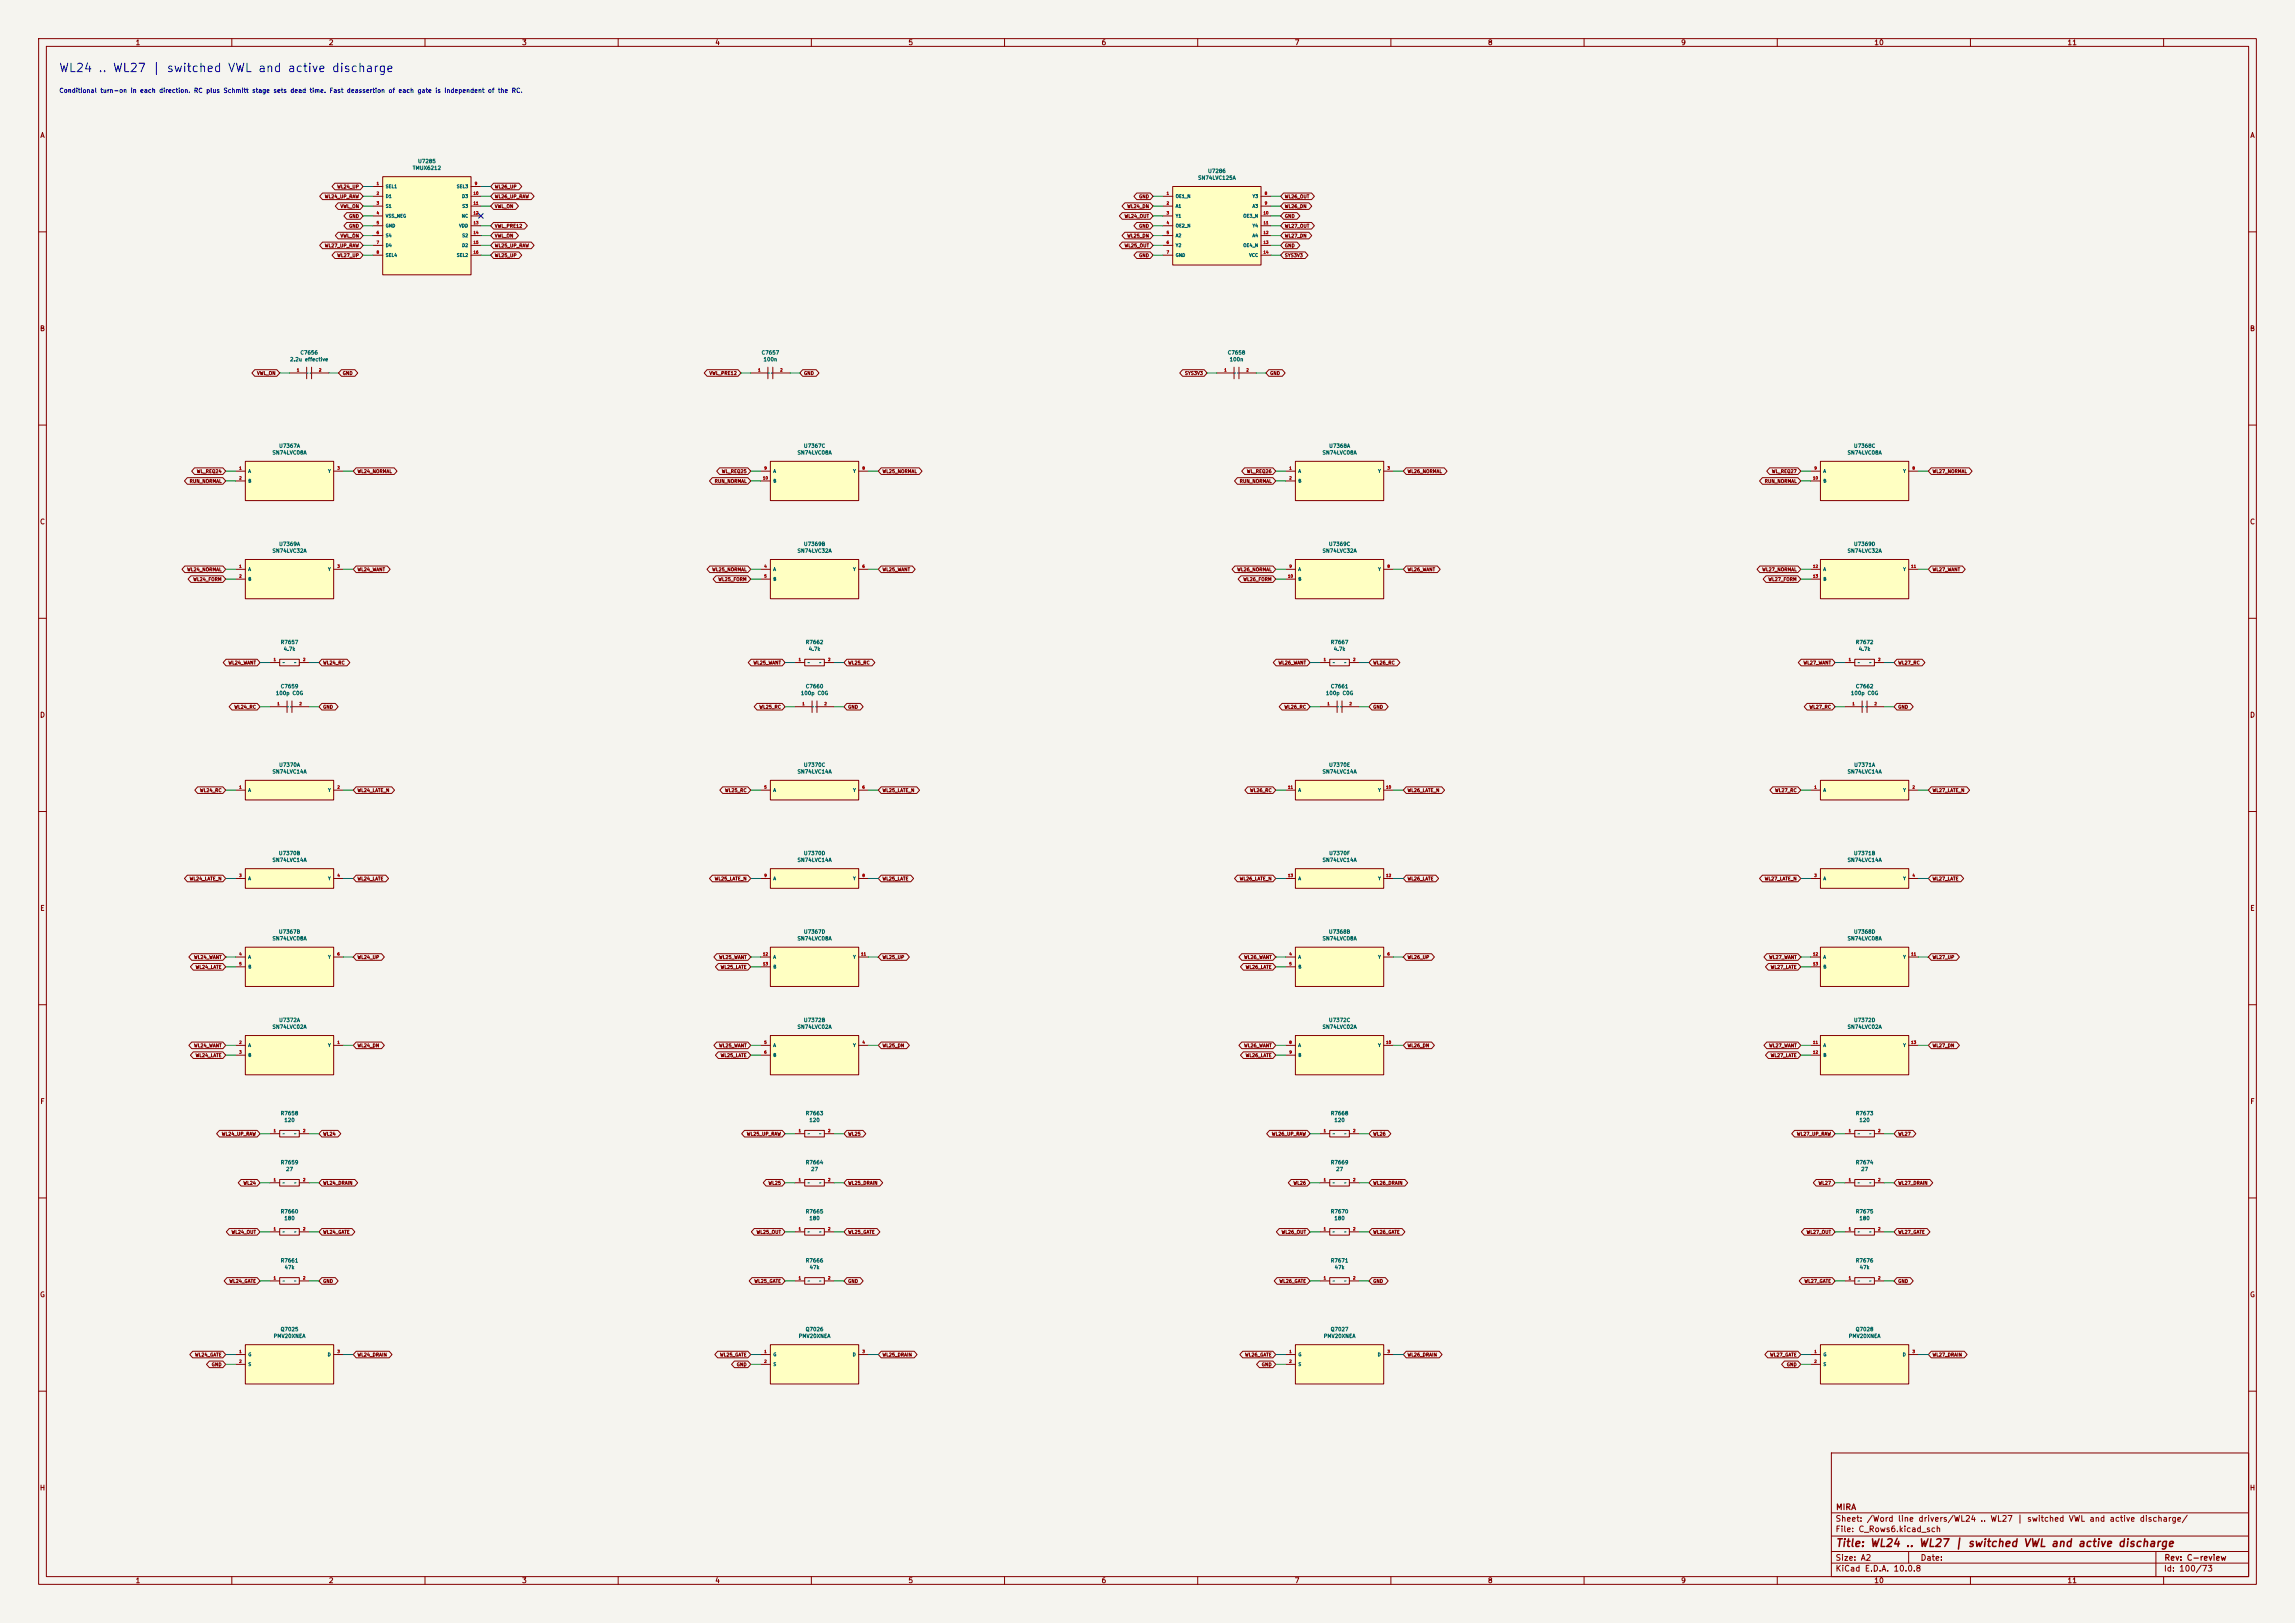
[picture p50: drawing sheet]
<svg xmlns="http://www.w3.org/2000/svg" width="594mm" height="420mm" viewBox="0 0 594 420" stroke-linecap="round" stroke-linejoin="round" font-family="sans-serif">
<defs><g id="words">
<text font-size="2.2" fill="#0000c2" x="15.1" y="19.2">WL24 .. WL27 | switched VWL and active discharge</text>
<text font-size="2" fill="#840000" x="475" y="400.8">Title: WL24 .. WL27 | switched VWL and active discharge</text>
<g font-size="1.5" fill="#840000">
<text x="475" y="394.1">Sheet: /Word line drivers/WL24 .. WL27 | switched VWL and active discharge/</text>
<text x="475.1" y="391.1">MIRA</text>
<text x="475" y="396.8">File: C_Rows6.kicad_sch</text>
<text x="475" y="407">KiCad E.D.A. 10.0.8</text>
<text x="475" y="404.2">Size: A2</text>
<text x="497" y="404.2">Date:</text>
<text x="560" y="407">Id: 100/73</text>
<text x="560.1" y="404.2">Rev: C-review</text>
</g>
<g font-size="1.3" fill="#840000">
<text x="35" y="12">1</text>
<text x="85" y="12">2</text>
<text x="135" y="12">3</text>
<text x="185" y="12">4</text>
<text x="235" y="12">5</text>
<text x="285" y="12">6</text>
<text x="335" y="12">7</text>
<text x="385" y="12">8</text>
<text x="435" y="12">9</text>
<text x="485" y="12">10</text>
<text x="535" y="12">11</text>
<text x="10.3" y="36">A</text>
<text x="582.3" y="36">A</text>
<text x="10.2" y="86">B</text>
<text x="582.2" y="86">B</text>
<text x="10.2" y="136">C</text>
<text x="582.2" y="136">C</text>
<text x="10.2" y="186">D</text>
<text x="582.2" y="186">D</text>
<text x="10.3" y="236">E</text>
<text x="582.3" y="236">E</text>
<text x="10.3" y="286">F</text>
<text x="582.3" y="286">F</text>
<text x="10.2" y="336">G</text>
<text x="582.2" y="336">G</text>
<text x="10.2" y="386">H</text>
<text x="582.2" y="386">H</text>
<text x="35" y="410">1</text>
<text x="85" y="410">2</text>
<text x="135" y="410">3</text>
<text x="185" y="410">4</text>
<text x="235" y="410">5</text>
<text x="285" y="410">6</text>
<text x="335" y="410">7</text>
<text x="385" y="410">8</text>
<text x="435" y="410">9</text>
<text x="485" y="410">10</text>
<text x="535" y="410">11</text>
</g>
<text font-size="1.2" fill="#0000c2" x="15.2" y="24.3">Conditional turn-on in each direction. RC plus Schmitt stage sets dead time. Fast deassertion of each gate is independent of the RC.</text>
<g font-size="1" fill="#006464">
<text x="106.7" y="44.2">TMUX6212</text>
<text x="108.1" y="42.4">U7285</text>
<text x="310" y="46.7">SN74LVC125A</text>
<text x="312.6" y="45">U7286</text>
<text x="75" y="93.7">2.2u effective</text>
<text x="77.6" y="92">C7656</text>
<text x="197" y="92">C7657</text>
<text x="197.5" y="93.7">100n</text>
<text x="317.7" y="92">C7658</text>
<text x="318.2" y="93.7">100n</text>
<text x="70.4" y="117.8">SN74LVC08A</text>
<text x="72.1" y="116.1">U7367A</text>
<text x="206.3" y="117.8">SN74LVC08A</text>
<text x="207.9" y="116.1">U7367C</text>
<text x="342.2" y="117.8">SN74LVC08A</text>
<text x="343.9" y="116.1">U7368A</text>
<text x="478.1" y="117.8">SN74LVC08A</text>
<text x="479.7" y="116.1">U7368C</text>
<text x="70.4" y="143.2">SN74LVC32A</text>
<text x="72.1" y="141.5">U7369A</text>
<text x="206.3" y="143.2">SN74LVC32A</text>
<text x="207.9" y="141.5">U7369B</text>
<text x="342.2" y="143.2">SN74LVC32A</text>
<text x="343.8" y="141.5">U7369C</text>
<text x="478.1" y="143.2">SN74LVC32A</text>
<text x="479.7" y="141.5">U7369D</text>
<text x="72.6" y="166.9">R7657</text>
<text x="208.4" y="166.9">R7662</text>
<text x="344.3" y="166.9">R7667</text>
<text x="480.2" y="166.9">R7672</text>
<text x="73.3" y="168.6">4.7k</text>
<text x="209.2" y="168.6">4.7k</text>
<text x="345.1" y="168.6">4.7k</text>
<text x="481" y="168.6">4.7k</text>
<text x="72.6" y="178.3">C7659</text>
<text x="208.4" y="178.3">C7660</text>
<text x="344.3" y="178.3">C7661</text>
<text x="480.2" y="178.3">C7662</text>
<text x="71.3" y="180.1">100p C0G</text>
<text x="207.2" y="180.1">100p C0G</text>
<text x="343.1" y="180.1">100p C0G</text>
<text x="479" y="180.1">100p C0G</text>
<text x="70.4" y="200.4">SN74LVC14A</text>
<text x="72.1" y="198.6">U7370A</text>
<text x="206.3" y="200.4">SN74LVC14A</text>
<text x="207.9" y="198.6">U7370C</text>
<text x="342.2" y="200.4">SN74LVC14A</text>
<text x="343.9" y="198.6">U7370E</text>
<text x="478.1" y="200.4">SN74LVC14A</text>
<text x="479.8" y="198.6">U7371A</text>
<text x="72.1" y="221.5">U7370B</text>
<text x="207.9" y="221.5">U7370D</text>
<text x="343.9" y="221.5">U7370F</text>
<text x="479.7" y="221.5">U7371B</text>
<text x="70.4" y="223.3">SN74LVC14A</text>
<text x="206.3" y="223.3">SN74LVC14A</text>
<text x="342.2" y="223.3">SN74LVC14A</text>
<text x="478.1" y="223.3">SN74LVC14A</text>
<text x="70.4" y="243.6">SN74LVC08A</text>
<text x="72.1" y="241.8">U7367B</text>
<text x="206.3" y="243.6">SN74LVC08A</text>
<text x="207.9" y="241.8">U7367D</text>
<text x="342.2" y="243.6">SN74LVC08A</text>
<text x="343.8" y="241.8">U7368B</text>
<text x="478.1" y="243.6">SN74LVC08A</text>
<text x="479.7" y="241.8">U7368D</text>
<text x="70.4" y="266.4">SN74LVC02A</text>
<text x="72.1" y="264.7">U7372A</text>
<text x="206.3" y="266.4">SN74LVC02A</text>
<text x="207.9" y="264.7">U7372B</text>
<text x="342.2" y="266.4">SN74LVC02A</text>
<text x="343.8" y="264.7">U7372C</text>
<text x="478.1" y="266.4">SN74LVC02A</text>
<text x="479.7" y="264.7">U7372D</text>
<text x="72.6" y="288.8">R7658</text>
<text x="73.5" y="290.6">120</text>
<text x="208.4" y="288.8">R7663</text>
<text x="209.4" y="290.6">120</text>
<text x="344.3" y="288.8">R7668</text>
<text x="345.3" y="290.6">120</text>
<text x="480.2" y="288.8">R7673</text>
<text x="481.1" y="290.6">120</text>
<text x="72.6" y="301.5">R7659</text>
<text x="73.9" y="303.3">27</text>
<text x="208.4" y="301.5">R7664</text>
<text x="209.8" y="303.3">27</text>
<text x="344.3" y="301.5">R7669</text>
<text x="345.7" y="303.3">27</text>
<text x="480.2" y="301.5">R7674</text>
<text x="481.6" y="303.3">27</text>
<text x="72.6" y="314.2">R7660</text>
<text x="73.5" y="316">180</text>
<text x="208.4" y="314.2">R7665</text>
<text x="209.4" y="316">180</text>
<text x="344.3" y="314.2">R7670</text>
<text x="345.3" y="316">180</text>
<text x="480.2" y="314.2">R7675</text>
<text x="481.1" y="316">180</text>
<text x="72.6" y="326.9">R7661</text>
<text x="73.5" y="328.7">47k</text>
<text x="208.4" y="326.9">R7666</text>
<text x="209.4" y="328.7">47k</text>
<text x="344.3" y="326.9">R7671</text>
<text x="345.3" y="328.7">47k</text>
<text x="480.2" y="326.9">R7676</text>
<text x="481.2" y="328.7">47k</text>
<text x="70.7" y="346.4">PMV20XNEA</text>
<text x="72.5" y="344.7">Q7025</text>
<text x="206.6" y="346.4">PMV20XNEA</text>
<text x="208.4" y="344.7">Q7026</text>
<text x="342.5" y="346.4">PMV20XNEA</text>
<text x="344.3" y="344.7">Q7027</text>
<text x="478.4" y="346.4">PMV20XNEA</text>
<text x="480.2" y="344.7">Q7028</text>
</g>
<g font-size=".9" fill="#840000">
<text x="84" y="51.5">WL24_UP_RAW</text>
<text x="87.2" y="49">WL24_UP</text>
<text x="128" y="49">WL26_UP</text>
<text x="128" y="51.5">WL26_UP_RAW</text>
<text x="294.7" y="51.5">GND</text>
<text x="332.4" y="51.5">WL26_OUT</text>
<text x="88" y="54">VWL_ON</text>
<text x="90.2" y="59.1">GND</text>
<text x="90.2" y="56.6">GND</text>
<text x="128" y="59.1">VWL_PRE12</text>
<text x="128" y="54">VWL_ON</text>
<text x="291" y="56.6">WL24_OUT</text>
<text x="291.6" y="54">WL24_DN</text>
<text x="294.7" y="59.1">GND</text>
<text x="332.4" y="54">WL26_DN</text>
<text x="332.4" y="56.6">GND</text>
<text x="332.4" y="59.1">WL27_OUT</text>
<text x="84" y="64.2">WL27_UP_RAW</text>
<text x="88" y="61.7">VWL_ON</text>
<text x="128" y="64.2">WL25_UP_RAW</text>
<text x="128" y="61.7">VWL_ON</text>
<text x="291" y="64.2">WL25_OUT</text>
<text x="291.6" y="61.7">WL25_DN</text>
<text x="332.4" y="61.7">WL27_DN</text>
<text x="332.4" y="64.2">GND</text>
<text x="87.2" y="66.7">WL27_UP</text>
<text x="128" y="66.7">WL25_UP</text>
<text x="294.7" y="66.7">GND</text>
<text x="332.4" y="66.7">SYS3V3</text>
<text x="66.4" y="97.2">VWL_ON</text>
<text x="88.6" y="97.2">GND</text>
<text x="183.5" y="97.2">VWL_PRE12</text>
<text x="208" y="97.2">GND</text>
<text x="306.6" y="97.2">SYS3V3</text>
<text x="328.6" y="97.2">GND</text>
<text x="49" y="125.2">RUN_NORMAL</text>
<text x="50.8" y="122.6">WL_REQ24</text>
<text x="92.4" y="122.6">WL24_NORMAL</text>
<text x="184.9" y="125.2">RUN_NORMAL</text>
<text x="186.7" y="122.6">WL_REQ25</text>
<text x="228.3" y="122.6">WL25_NORMAL</text>
<text x="320.8" y="125.2">RUN_NORMAL</text>
<text x="322.6" y="122.6">WL_REQ26</text>
<text x="364.2" y="122.6">WL26_NORMAL</text>
<text x="456.7" y="125.2">RUN_NORMAL</text>
<text x="458.5" y="122.6">WL_REQ27</text>
<text x="500.1" y="122.6">WL27_NORMAL</text>
<text x="48.3" y="148">WL24_NORMAL</text>
<text x="92.4" y="148">WL24_WANT</text>
<text x="184.2" y="148">WL25_NORMAL</text>
<text x="228.3" y="148">WL25_WANT</text>
<text x="320.1" y="148">WL26_NORMAL</text>
<text x="364.2" y="148">WL26_WANT</text>
<text x="456" y="148">WL27_NORMAL</text>
<text x="500.1" y="148">WL27_WANT</text>
<text x="49.9" y="150.6">WL24_FORM</text>
<text x="185.8" y="150.6">WL25_FORM</text>
<text x="321.7" y="150.6">WL26_FORM</text>
<text x="457.6" y="150.6">WL27_FORM</text>
<text x="59" y="172.2">WL24_WANT</text>
<text x="83.5" y="172.2">WL24_RC</text>
<text x="194.9" y="172.2">WL25_WANT</text>
<text x="219.4" y="172.2">WL25_RC</text>
<text x="330.8" y="172.2">WL26_WANT</text>
<text x="355.3" y="172.2">WL26_RC</text>
<text x="466.7" y="172.2">WL27_WANT</text>
<text x="491.2" y="172.2">WL27_RC</text>
<text x="60.5" y="183.6">WL24_RC</text>
<text x="83.5" y="183.6">GND</text>
<text x="196.4" y="183.6">WL25_RC</text>
<text x="219.4" y="183.6">GND</text>
<text x="332.3" y="183.6">WL26_RC</text>
<text x="355.3" y="183.6">GND</text>
<text x="468.2" y="183.6">WL27_RC</text>
<text x="491.2" y="183.6">GND</text>
<text x="51.7" y="205.2">WL24_RC</text>
<text x="92.4" y="205.2">WL24_LATE_N</text>
<text x="187.5" y="205.2">WL25_RC</text>
<text x="228.3" y="205.2">WL25_LATE_N</text>
<text x="323.4" y="205.2">WL26_RC</text>
<text x="364.2" y="205.2">WL26_LATE_N</text>
<text x="459.3" y="205.2">WL27_RC</text>
<text x="500.1" y="205.2">WL27_LATE_N</text>
<text x="49" y="228">WL24_LATE_N</text>
<text x="92.4" y="228">WL24_LATE</text>
<text x="184.9" y="228">WL25_LATE_N</text>
<text x="228.3" y="228">WL25_LATE</text>
<text x="320.8" y="228">WL26_LATE_N</text>
<text x="364.2" y="228">WL26_LATE</text>
<text x="456.7" y="228">WL27_LATE_N</text>
<text x="500.1" y="228">WL27_LATE</text>
<text x="50.1" y="248.4">WL24_WANT</text>
<text x="50.5" y="250.9">WL24_LATE</text>
<text x="92.4" y="248.4">WL24_UP</text>
<text x="186" y="248.4">WL25_WANT</text>
<text x="186.4" y="250.9">WL25_LATE</text>
<text x="228.3" y="248.4">WL25_UP</text>
<text x="321.9" y="248.4">WL26_WANT</text>
<text x="322.3" y="250.9">WL26_LATE</text>
<text x="364.2" y="248.4">WL26_UP</text>
<text x="457.8" y="248.4">WL27_WANT</text>
<text x="458.2" y="250.9">WL27_LATE</text>
<text x="500.1" y="248.4">WL27_UP</text>
<text x="50.1" y="271.2">WL24_WANT</text>
<text x="50.5" y="273.8">WL24_LATE</text>
<text x="92.4" y="271.2">WL24_DN</text>
<text x="186" y="271.2">WL25_WANT</text>
<text x="186.4" y="273.8">WL25_LATE</text>
<text x="228.3" y="271.2">WL25_DN</text>
<text x="321.9" y="271.2">WL26_WANT</text>
<text x="322.3" y="273.8">WL26_LATE</text>
<text x="364.2" y="271.2">WL26_DN</text>
<text x="457.8" y="271.2">WL27_WANT</text>
<text x="458.2" y="273.8">WL27_LATE</text>
<text x="500.1" y="271.2">WL27_DN</text>
<text x="57.3" y="294.1">WL24_UP_RAW</text>
<text x="83.5" y="294.1">WL24</text>
<text x="193.2" y="294.1">WL25_UP_RAW</text>
<text x="219.4" y="294.1">WL25</text>
<text x="329.1" y="294.1">WL26_UP_RAW</text>
<text x="355.3" y="294.1">WL26</text>
<text x="465" y="294.1">WL27_UP_RAW</text>
<text x="491.2" y="294.1">WL27</text>
<text x="62.9" y="306.8">WL24</text>
<text x="83.5" y="306.8">WL24_DRAIN</text>
<text x="198.8" y="306.8">WL25</text>
<text x="219.4" y="306.8">WL25_DRAIN</text>
<text x="334.7" y="306.8">WL26</text>
<text x="355.3" y="306.8">WL26_DRAIN</text>
<text x="470.6" y="306.8">WL27</text>
<text x="491.2" y="306.8">WL27_DRAIN</text>
<text x="59.8" y="319.5">WL24_OUT</text>
<text x="83.5" y="319.5">WL24_GATE</text>
<text x="195.7" y="319.5">WL25_OUT</text>
<text x="219.4" y="319.5">WL25_GATE</text>
<text x="331.6" y="319.5">WL26_OUT</text>
<text x="355.3" y="319.5">WL26_GATE</text>
<text x="467.5" y="319.5">WL27_OUT</text>
<text x="491.2" y="319.5">WL27_GATE</text>
<text x="59.2" y="332.2">WL24_GATE</text>
<text x="83.5" y="332.2">GND</text>
<text x="195.1" y="332.2">WL25_GATE</text>
<text x="219.4" y="332.2">GND</text>
<text x="331" y="332.2">WL26_GATE</text>
<text x="355.3" y="332.2">GND</text>
<text x="466.9" y="332.2">WL27_GATE</text>
<text x="491.2" y="332.2">GND</text>
<text x="50.4" y="351.2">WL24_GATE</text>
<text x="54.7" y="353.8">GND</text>
<text x="92.4" y="351.2">WL24_DRAIN</text>
<text x="186.2" y="351.2">WL25_GATE</text>
<text x="190.6" y="353.8">GND</text>
<text x="228.3" y="351.2">WL25_DRAIN</text>
<text x="322.1" y="351.2">WL26_GATE</text>
<text x="326.5" y="353.8">GND</text>
<text x="364.2" y="351.2">WL26_DRAIN</text>
<text x="458" y="351.2">WL27_GATE</text>
<text x="462.4" y="353.8">GND</text>
<text x="500.1" y="351.2">WL27_DRAIN</text>
</g>
<g font-size=".8" fill="#006464">
<text x="99.7" y="48.9">SEL1</text>
<text x="99.7" y="51.4">D1</text>
<text x="99.7" y="54">S1</text>
<text x="118.1" y="48.9">SEL3</text>
<text x="119.5" y="51.4">D3</text>
<text x="119.5" y="54">S3</text>
<text x="304.2" y="51.4">OE1_N</text>
<text x="304.2" y="54">A1</text>
<text x="324.1" y="51.4">Y3</text>
<text x="324.1" y="54">A3</text>
<text x="99.7" y="56.5">VSS_NEG</text>
<text x="99.7" y="59">GND</text>
<text x="118.7" y="59">VDD</text>
<text x="119.4" y="56.5">NC</text>
<text x="304.2" y="56.5">Y1</text>
<text x="304.2" y="59">OE2_N</text>
<text x="321.7" y="56.5">OE3_N</text>
<text x="324.1" y="59">Y4</text>
<text x="99.7" y="61.6">S4</text>
<text x="99.7" y="64.1">D4</text>
<text x="119.5" y="64.1">D2</text>
<text x="119.5" y="61.6">S2</text>
<text x="304.2" y="61.6">A2</text>
<text x="304.2" y="64.1">Y2</text>
<text x="321.7" y="64.1">OE4_N</text>
<text x="324.1" y="61.6">A4</text>
<text x="99.7" y="66.7">SEL4</text>
<text x="118.1" y="66.7">SEL2</text>
<text x="304.2" y="66.7">GND</text>
<text x="323.2" y="66.7">VCC</text>
<text x="79.2" y="97.1">~~</text>
<text x="198.6" y="97.1">~~</text>
<text x="319.3" y="97.1">~~</text>
<text x="64.2" y="122.5">A</text>
<text x="64.2" y="125.1">B</text>
<text x="84.8" y="122.5">Y</text>
<text x="200.1" y="122.5">A</text>
<text x="200.1" y="125.1">B</text>
<text x="220.7" y="122.5">Y</text>
<text x="335.9" y="122.5">A</text>
<text x="335.9" y="125.1">B</text>
<text x="356.6" y="122.5">Y</text>
<text x="471.8" y="122.5">A</text>
<text x="471.8" y="125.1">B</text>
<text x="492.5" y="122.5">Y</text>
<text x="64.2" y="147.9">A</text>
<text x="84.8" y="147.9">Y</text>
<text x="200.1" y="147.9">A</text>
<text x="220.7" y="147.9">Y</text>
<text x="335.9" y="147.9">A</text>
<text x="356.6" y="147.9">Y</text>
<text x="471.8" y="147.9">A</text>
<text x="492.5" y="147.9">Y</text>
<text x="64.2" y="150.5">B</text>
<text x="200.1" y="150.5">B</text>
<text x="335.9" y="150.5">B</text>
<text x="471.8" y="150.5">B</text>
<text x="73.1" y="172.1">~</text>
<text x="76.1" y="172.1">~</text>
<text x="208.9" y="172.1">~</text>
<text x="211.9" y="172.1">~</text>
<text x="344.8" y="172.1">~</text>
<text x="347.8" y="172.1">~</text>
<text x="480.7" y="172.1">~</text>
<text x="483.7" y="172.1">~</text>
<text x="74.1" y="183.5">~~</text>
<text x="210" y="183.5">~~</text>
<text x="345.9" y="183.5">~~</text>
<text x="481.8" y="183.5">~~</text>
<text x="64.2" y="205.1">A</text>
<text x="84.8" y="205.1">Y</text>
<text x="200.1" y="205.1">A</text>
<text x="220.7" y="205.1">Y</text>
<text x="335.9" y="205.1">A</text>
<text x="356.6" y="205.1">Y</text>
<text x="471.8" y="205.1">A</text>
<text x="492.5" y="205.1">Y</text>
<text x="64.2" y="227.9">A</text>
<text x="84.8" y="227.9">Y</text>
<text x="200.1" y="227.9">A</text>
<text x="220.7" y="227.9">Y</text>
<text x="335.9" y="227.9">A</text>
<text x="356.6" y="227.9">Y</text>
<text x="471.8" y="227.9">A</text>
<text x="492.5" y="227.9">Y</text>
<text x="64.2" y="248.3">A</text>
<text x="64.2" y="250.8">B</text>
<text x="84.8" y="248.3">Y</text>
<text x="200.1" y="248.3">A</text>
<text x="200.1" y="250.8">B</text>
<text x="220.7" y="248.3">Y</text>
<text x="335.9" y="248.3">A</text>
<text x="335.9" y="250.8">B</text>
<text x="356.6" y="248.3">Y</text>
<text x="471.8" y="248.3">A</text>
<text x="471.8" y="250.8">B</text>
<text x="492.5" y="248.3">Y</text>
<text x="64.2" y="271.1">A</text>
<text x="64.2" y="273.7">B</text>
<text x="84.8" y="271.1">Y</text>
<text x="200.1" y="271.1">A</text>
<text x="200.1" y="273.7">B</text>
<text x="220.7" y="271.1">Y</text>
<text x="335.9" y="271.1">A</text>
<text x="335.9" y="273.7">B</text>
<text x="356.6" y="271.1">Y</text>
<text x="471.8" y="271.1">A</text>
<text x="471.8" y="273.7">B</text>
<text x="492.5" y="271.1">Y</text>
<text x="73.1" y="294">~</text>
<text x="76.1" y="294">~</text>
<text x="208.9" y="294">~</text>
<text x="211.9" y="294">~</text>
<text x="344.8" y="294">~</text>
<text x="347.8" y="294">~</text>
<text x="480.7" y="294">~</text>
<text x="483.7" y="294">~</text>
<text x="73.1" y="306.7">~</text>
<text x="76.1" y="306.7">~</text>
<text x="208.9" y="306.7">~</text>
<text x="211.9" y="306.7">~</text>
<text x="344.8" y="306.7">~</text>
<text x="347.8" y="306.7">~</text>
<text x="480.7" y="306.7">~</text>
<text x="483.7" y="306.7">~</text>
<text x="73.1" y="319.4">~</text>
<text x="76.1" y="319.4">~</text>
<text x="208.9" y="319.4">~</text>
<text x="211.9" y="319.4">~</text>
<text x="344.8" y="319.4">~</text>
<text x="347.8" y="319.4">~</text>
<text x="480.7" y="319.4">~</text>
<text x="483.7" y="319.4">~</text>
<text x="73.1" y="332.1">~</text>
<text x="76.1" y="332.1">~</text>
<text x="208.9" y="332.1">~</text>
<text x="211.9" y="332.1">~</text>
<text x="344.8" y="332.1">~</text>
<text x="347.8" y="332.1">~</text>
<text x="480.7" y="332.1">~</text>
<text x="483.7" y="332.1">~</text>
<text x="64.2" y="351.1">G</text>
<text x="64.2" y="353.7">S</text>
<text x="84.7" y="351.1">D</text>
<text x="200.1" y="351.1">G</text>
<text x="200.1" y="353.7">S</text>
<text x="220.6" y="351.1">D</text>
<text x="335.9" y="351.1">G</text>
<text x="335.9" y="353.7">S</text>
<text x="356.5" y="351.1">D</text>
<text x="471.8" y="351.1">G</text>
<text x="471.8" y="353.7">S</text>
<text x="492.4" y="351.1">D</text>
</g>
<g font-size=".7" fill="#a90000">
<text x="97.4" y="48">1</text>
<text x="97.4" y="50.6">2</text>
<text x="97.4" y="53.1">3</text>
<text x="122.5" y="50.6">10</text>
<text x="122.5" y="53.1">11</text>
<text x="122.8" y="48">9</text>
<text x="301.9" y="50.6">1</text>
<text x="301.9" y="53.1">2</text>
<text x="327.3" y="50.6">8</text>
<text x="327.3" y="53.1">9</text>
<text x="97.4" y="55.6">4</text>
<text x="97.4" y="58.2">5</text>
<text x="122.5" y="55.6">12</text>
<text x="122.5" y="58.2">13</text>
<text x="301.9" y="55.6">3</text>
<text x="301.9" y="58.2">4</text>
<text x="326.9" y="55.6">10</text>
<text x="326.9" y="58.2">11</text>
<text x="97.4" y="60.7">6</text>
<text x="97.4" y="63.3">7</text>
<text x="97.4" y="65.8">8</text>
<text x="122.5" y="60.7">14</text>
<text x="122.5" y="63.3">15</text>
<text x="122.5" y="65.8">16</text>
<text x="301.9" y="60.7">5</text>
<text x="301.9" y="63.3">6</text>
<text x="301.9" y="65.8">7</text>
<text x="326.9" y="60.7">12</text>
<text x="326.9" y="63.3">13</text>
<text x="326.9" y="65.8">14</text>
<text x="76.7" y="96.3">1</text>
<text x="82.5" y="96.3">2</text>
<text x="196.1" y="96.3">1</text>
<text x="201.8" y="96.3">2</text>
<text x="316.8" y="96.3">1</text>
<text x="322.5" y="96.3">2</text>
<text x="61.8" y="121.7">1</text>
<text x="61.8" y="124.2">2</text>
<text x="87.2" y="121.7">3</text>
<text x="197.4" y="124.2">10</text>
<text x="197.7" y="121.7">9</text>
<text x="223.1" y="121.7">8</text>
<text x="333.6" y="121.7">1</text>
<text x="333.6" y="124.2">2</text>
<text x="359" y="121.7">3</text>
<text x="469.2" y="124.2">10</text>
<text x="469.5" y="121.7">9</text>
<text x="494.9" y="121.7">8</text>
<text x="61.8" y="147.1">1</text>
<text x="61.8" y="149.6">2</text>
<text x="87.2" y="147.1">3</text>
<text x="197.7" y="147.1">4</text>
<text x="197.7" y="149.6">5</text>
<text x="223.1" y="147.1">6</text>
<text x="333.3" y="149.6">10</text>
<text x="333.6" y="147.1">9</text>
<text x="359" y="147.1">8</text>
<text x="469.2" y="147.1">12</text>
<text x="469.2" y="149.6">13</text>
<text x="494.6" y="147.1">11</text>
<text x="70.7" y="171.2">1</text>
<text x="78.3" y="171.2">2</text>
<text x="206.6" y="171.2">1</text>
<text x="214.2" y="171.2">2</text>
<text x="342.5" y="171.2">1</text>
<text x="350.1" y="171.2">2</text>
<text x="478.4" y="171.2">1</text>
<text x="486" y="171.2">2</text>
<text x="71.7" y="182.6">1</text>
<text x="77.4" y="182.6">2</text>
<text x="207.6" y="182.6">1</text>
<text x="213.3" y="182.6">2</text>
<text x="343.4" y="182.6">1</text>
<text x="349.2" y="182.6">2</text>
<text x="479.3" y="182.6">1</text>
<text x="485.1" y="182.6">2</text>
<text x="61.8" y="204.2">1</text>
<text x="87.2" y="204.2">2</text>
<text x="197.7" y="204.2">5</text>
<text x="223.1" y="204.2">6</text>
<text x="333.3" y="204.2">11</text>
<text x="358.7" y="204.2">10</text>
<text x="469.5" y="204.2">1</text>
<text x="494.9" y="204.2">2</text>
<text x="61.8" y="227.1">3</text>
<text x="87.2" y="227.1">4</text>
<text x="197.7" y="227.1">9</text>
<text x="223.1" y="227.1">8</text>
<text x="333.3" y="227.1">13</text>
<text x="358.7" y="227.1">12</text>
<text x="469.5" y="227.1">3</text>
<text x="494.9" y="227.1">4</text>
<text x="61.8" y="247.4">4</text>
<text x="61.8" y="250">5</text>
<text x="87.2" y="247.4">6</text>
<text x="197.4" y="247.4">12</text>
<text x="197.4" y="250">13</text>
<text x="222.8" y="247.4">11</text>
<text x="333.6" y="247.4">4</text>
<text x="333.6" y="250">5</text>
<text x="359" y="247.4">6</text>
<text x="469.2" y="247.4">12</text>
<text x="469.2" y="250">13</text>
<text x="494.6" y="247.4">11</text>
<text x="61.8" y="270.3">2</text>
<text x="61.8" y="272.8">3</text>
<text x="87.2" y="270.3">1</text>
<text x="197.7" y="270.3">5</text>
<text x="197.7" y="272.8">6</text>
<text x="223.1" y="270.3">4</text>
<text x="333.6" y="270.3">8</text>
<text x="333.6" y="272.8">9</text>
<text x="358.7" y="270.3">10</text>
<text x="469.2" y="270.3">11</text>
<text x="469.2" y="272.8">12</text>
<text x="494.6" y="270.3">13</text>
<text x="70.7" y="293.1">1</text>
<text x="78.3" y="293.1">2</text>
<text x="206.6" y="293.1">1</text>
<text x="214.2" y="293.1">2</text>
<text x="342.5" y="293.1">1</text>
<text x="350.1" y="293.1">2</text>
<text x="478.4" y="293.1">1</text>
<text x="486" y="293.1">2</text>
<text x="70.7" y="305.8">1</text>
<text x="78.3" y="305.8">2</text>
<text x="206.6" y="305.8">1</text>
<text x="214.2" y="305.8">2</text>
<text x="342.5" y="305.8">1</text>
<text x="350.1" y="305.8">2</text>
<text x="478.4" y="305.8">1</text>
<text x="486" y="305.8">2</text>
<text x="70.7" y="318.5">1</text>
<text x="78.3" y="318.5">2</text>
<text x="206.6" y="318.5">1</text>
<text x="214.2" y="318.5">2</text>
<text x="342.5" y="318.5">1</text>
<text x="350.1" y="318.5">2</text>
<text x="478.4" y="318.5">1</text>
<text x="486" y="318.5">2</text>
<text x="70.7" y="331.2">1</text>
<text x="78.3" y="331.2">2</text>
<text x="206.6" y="331.2">1</text>
<text x="214.2" y="331.2">2</text>
<text x="342.5" y="331.2">1</text>
<text x="350.1" y="331.2">2</text>
<text x="478.4" y="331.2">1</text>
<text x="486" y="331.2">2</text>
<text x="61.8" y="350.3">1</text>
<text x="61.8" y="352.8">2</text>
<text x="87.2" y="350.3">3</text>
<text x="197.7" y="350.3">1</text>
<text x="197.7" y="352.8">2</text>
<text x="223.1" y="350.3">3</text>
<text x="333.6" y="350.3">1</text>
<text x="333.6" y="352.8">2</text>
<text x="359" y="350.3">3</text>
<text x="469.5" y="350.3">1</text>
<text x="469.5" y="352.8">2</text>
<text x="494.9" y="350.3">3</text>
</g>
</g></defs>
<path d="M0 0h594v420h-594z" fill="#f5f4ef" stroke="#f5f4ef" stroke-width=".26"/>
<g fill="none" stroke="#840000" stroke-width=".26">
<path d="M10 10h574v400h-574zM12 12h570v396h-570zM60 10v2M110 10v2M160 10v2M210 10v2M260 10v2M310 10v2M360 10v2M410 10v2M460 10v2M510 10v2"/>
<path d="M560 10v2M10 60h2M582 60h2M10 110h2M582 110h2M10 160h2M582 160h2M10 210h2M582 210h2M10 260h2M582 260h2M69.8 293.4h2.6"/>
<path d="M72.4 292.5h5.1v1.7h-5.1zM77.5 293.4h2.5M10 310h2M582 310h2M10 360h2M474 376h108v32h-108zM582 360h2M474 397.5h108M474 391.5h108M60 408v2M110 408v2M160 408v2"/>
<path d="M210 408v2M260 408v2M310 408v2M360 408v2M410 408v2M460 408v2M474 404.5h108M474 401.5h108M494 401.5v3M510 408v2M558 401.5v6.5M560 408v2"/>
</g>
<path d="M199.4 245.1h22.8v10.2h-22.8z" fill="#ffffc2"/>
<g fill="none" stroke="#840000" stroke-width=".26">
<path d="M196.8 247.7h2.6M196.8 250.2h2.6M199.4 245.1h22.8v10.2h-22.8zM222.2 247.7h2.6M205.7 293.4h2.6M208.3 292.5h5.1v1.7h-5.1zM213.4 293.4h2.5M69.8 318.8h2.6M72.4 317.9h5.1v1.7h-5.1zM77.5 318.8h2.5M205.7 306.1h2.6M208.3 305.2h5.1v1.7h-5.1z"/>
<path d="M213.4 306.1h2.5M69.8 331.5h2.6M72.4 330.6h5.1v1.7h-5.1zM77.5 331.5h2.5M477.5 331.5h2.6M480.1 330.6h5v1.7h-5zM485.1 331.5h2.6"/>
</g>
<path d="M63.5 348h22.9v10.1h-22.9z" fill="#ffffc2"/>
<path d="M61 350.5h2.5M61 353.1h2.5M63.5 348h22.9v10.1h-22.9zM86.4 350.5h2.5" fill="none" stroke="#840000" stroke-width=".26"/>
<path d="M63.5 268h22.9v10.1h-22.9z" fill="#ffffc2"/>
<path d="M61 270.5h2.5M61 273.1h2.5M63.5 268h22.9v10.1h-22.9zM86.4 270.5h2.5" fill="none" stroke="#840000" stroke-width=".26"/>
<path d="M471.2 348h22.8v10.1h-22.8z" fill="#ffffc2"/>
<path d="M468.6 350.5h2.6M468.6 353.1h2.6M471.2 348h22.8v10.1h-22.8zM494 350.5h2.6" fill="none" stroke="#840000" stroke-width=".26"/>
<path d="M63.5 224.8h22.9v5.1h-22.9z" fill="#ffffc2"/>
<path d="M61 227.3h2.5M63.5 224.8h22.9v5.1h-22.9zM86.4 227.3h2.5" fill="none" stroke="#840000" stroke-width=".26"/>
<path d="M63.5 245.1h22.9v10.2h-22.9z" fill="#ffffc2"/>
<g fill="none" stroke="#840000" stroke-width=".26">
<path d="M477.5 171.5h2.6M480.1 170.6h5v1.7h-5zM485.1 171.5h2.6M477.5 182.9h4.5M482 181.4v3M483.2 181.4v3M483.2 182.9h4.5M61 247.7h2.5M61 250.2h2.5M63.5 245.1h22.9v10.2h-22.9zM86.4 247.7h2.5M69.8 306.1h2.6"/>
<path d="M72.4 305.2h5.1v1.7h-5.1zM77.5 306.1h2.5M477.5 306.1h2.6M480.1 305.2h5v1.7h-5zM485.1 306.1h2.6"/>
</g>
<path d="M63.5 201.9h22.9v5.1h-22.9z" fill="#ffffc2"/>
<path d="M61 204.5h2.5M63.5 201.9h22.9v5.1h-22.9zM86.4 204.5h2.5" fill="none" stroke="#840000" stroke-width=".26"/>
<path d="M63.5 144.8h22.9v10.1h-22.9z" fill="#ffffc2"/>
<path d="M61 147.3h2.5M61 149.9h2.5M63.5 144.8h22.9v10.1h-22.9zM86.4 147.3h2.5" fill="none" stroke="#840000" stroke-width=".26"/>
<path d="M471.2 201.9h22.8v5.1h-22.8z" fill="#ffffc2"/>
<path d="M69.8 171.5h2.6M72.4 170.6h5.1v1.7h-5.1zM77.5 171.5h2.5M69.8 182.9h4.5M74.3 181.4v3M75.6 181.4v3M75.6 182.9h4.4M468.6 204.5h2.6M471.2 201.9h22.8v5.1h-22.8zM494 204.5h2.6" fill="none" stroke="#840000" stroke-width=".26"/>
<path d="M63.5 119.4h22.9v10.1h-22.9z" fill="#ffffc2"/>
<path d="M74.9 96.5h4.5M79.4 95v3M80.6 95v3M80.6 96.5h4.5M63.5 119.4h22.9v10.1h-22.9zM61 121.9h2.5M61 124.5h2.5M86.4 121.9h2.5" fill="none" stroke="#840000" stroke-width=".26"/>
<path d="M471.2 119.4h22.8v10.1h-22.8z" fill="#ffffc2"/>
<path d="M471.2 119.4h22.8v10.1h-22.8zM468.6 121.9h2.6M468.6 124.5h2.6M494 121.9h2.6M477.5 293.4h2.6M480.1 292.5h5v1.7h-5zM485.1 293.4h2.6" fill="none" stroke="#840000" stroke-width=".26"/>
<path d="M199.4 119.4h22.8v10.1h-22.8z" fill="#ffffc2"/>
<path d="M199.4 119.4h22.8v10.1h-22.8zM196.8 121.9h2.6M196.8 124.5h2.6M222.2 121.9h2.6M205.7 182.9h4.5M210.2 181.4v3M211.5 181.4v3M211.5 182.9h4.4" fill="none" stroke="#840000" stroke-width=".26"/>
<path d="M335.3 348h22.8v10.1h-22.8z" fill="#ffffc2"/>
<path d="M341.6 318.8h2.6M344.2 317.9h5v1.7h-5zM349.2 318.8h2.6M341.6 331.5h2.6M344.2 330.6h5v1.7h-5zM349.2 331.5h2.6M332.7 350.5h2.6M332.7 353.1h2.6M335.3 348h22.8v10.1h-22.8zM358.1 350.5h2.6" fill="none" stroke="#840000" stroke-width=".26"/>
<path d="M335.3 268h22.8v10.1h-22.8z" fill="#ffffc2"/>
<g fill="none" stroke="#840000" stroke-width=".26">
<path d="M315 96.5h4.4M319.4 95v3M320.7 95v3M320.7 96.5h4.4M341.6 171.5h2.6M344.2 170.6h5v1.7h-5zM349.2 171.5h2.6M341.6 182.9h4.5M346.1 181.4v3M347.3 181.4v3M347.3 182.9h4.5M332.7 270.5h2.6"/>
<path d="M332.7 273.1h2.6M335.3 268h22.8v10.1h-22.8zM358.1 270.5h2.6M341.6 293.4h2.6M344.2 292.5h5v1.7h-5zM349.2 293.4h2.6M341.6 306.1h2.6M344.2 305.2h5v1.7h-5zM349.2 306.1h2.6"/>
</g>
<path d="M303.5 48.3h22.9v20.3h-22.9z" fill="#ffffc2"/>
<g fill="none" stroke="#840000" stroke-width=".26">
<path d="M301 50.8h2.5M301 53.3h2.5M301 55.9h2.5M301 58.4h2.5M303.5 48.3h22.9v20.3h-22.9zM326.4 50.8h2.5M326.4 53.3h2.5M326.4 55.9h2.5M326.4 58.4h2.5M301 61h2.5M301 63.5h2.5M301 66h2.5"/>
<path d="M326.4 61h2.5M326.4 63.5h2.5M326.4 66h2.5"/>
</g>
<path d="M335.3 119.4h22.8v10.1h-22.8z" fill="#ffffc2"/>
<path d="M335.3 119.4h22.8v10.1h-22.8zM332.7 121.9h2.6M332.7 124.5h2.6M358.1 121.9h2.6" fill="none" stroke="#840000" stroke-width=".26"/>
<path d="M199.4 201.9h22.8v5.1h-22.8z" fill="#ffffc2"/>
<path d="M196.8 204.5h2.6M199.4 201.9h22.8v5.1h-22.8zM222.2 204.5h2.6M477.5 318.8h2.6M480.1 317.9h5v1.7h-5zM485.1 318.8h2.6" fill="none" stroke="#840000" stroke-width=".26"/>
<path d="M199.4 144.8h22.8v10.1h-22.8z" fill="#ffffc2"/>
<path d="M196.8 147.3h2.6M196.8 149.9h2.6M199.4 144.8h22.8v10.1h-22.8zM222.2 147.3h2.6M205.7 171.5h2.6M208.3 170.6h5.1v1.7h-5.1zM213.4 171.5h2.5" fill="none" stroke="#840000" stroke-width=".26"/>
<path d="M335.3 144.8h22.8v10.1h-22.8z" fill="#ffffc2"/>
<path d="M332.7 147.3h2.6M332.7 149.9h2.6M335.3 144.8h22.8v10.1h-22.8zM358.1 147.3h2.6" fill="none" stroke="#840000" stroke-width=".26"/>
<path d="M199.4 224.8h22.8v5.1h-22.8z" fill="#ffffc2"/>
<path d="M196.8 227.3h2.6M199.4 224.8h22.8v5.1h-22.8zM222.2 227.3h2.6" fill="none" stroke="#840000" stroke-width=".26"/>
<path d="M335.3 201.9h22.8v5.1h-22.8z" fill="#ffffc2"/>
<path d="M332.7 204.5h2.6M335.3 201.9h22.8v5.1h-22.8zM358.1 204.5h2.6" fill="none" stroke="#840000" stroke-width=".26"/>
<path d="M335.3 245.1h22.8v10.2h-22.8z" fill="#ffffc2"/>
<path d="M332.7 247.7h2.6M332.7 250.2h2.6M335.3 245.1h22.8v10.2h-22.8zM358.1 247.7h2.6" fill="none" stroke="#840000" stroke-width=".26"/>
<path d="M199.4 348h22.8v10.1h-22.8z" fill="#ffffc2"/>
<path d="M196.8 350.5h2.6M196.8 353.1h2.6M199.4 348h22.8v10.1h-22.8zM222.2 350.5h2.6" fill="none" stroke="#840000" stroke-width=".26"/>
<path d="M335.3 224.8h22.8v5.1h-22.8z" fill="#ffffc2"/>
<path d="M332.7 227.3h2.6M335.3 224.8h22.8v5.1h-22.8zM358.1 227.3h2.6M205.7 318.8h2.6M208.3 317.9h5.1v1.7h-5.1zM213.4 318.8h2.5M205.7 331.5h2.6M208.3 330.6h5.1v1.7h-5.1zM213.4 331.5h2.5" fill="none" stroke="#840000" stroke-width=".26"/>
<path d="M199.4 268h22.8v10.1h-22.8z" fill="#ffffc2"/>
<path d="M196.8 270.5h2.6M196.8 273.1h2.6M199.4 268h22.8v10.1h-22.8zM222.2 270.5h2.6" fill="none" stroke="#840000" stroke-width=".26"/>
<path d="M471.2 224.8h22.8v5.1h-22.8z" fill="#ffffc2"/>
<path d="M468.6 227.3h2.6M471.2 224.8h22.8v5.1h-22.8zM494 227.3h2.6" fill="none" stroke="#840000" stroke-width=".26"/>
<path d="M99.1 45.7h22.8v25.4h-22.8z" fill="#ffffc2"/>
<g fill="none" stroke="#840000" stroke-width=".26">
<path d="M96.5 48.3h2.6M96.5 50.8h2.6M96.5 53.3h2.6M96.5 55.9h2.6M96.5 58.4h2.6M99.1 45.7h22.8v25.4h-22.8zM121.9 48.3h2.6M121.9 50.8h2.6M121.9 53.3h2.6M121.9 55.9h2.6M121.9 58.4h2.6M96.5 61h2.6"/>
<path d="M96.5 63.5h2.6M96.5 66h2.6M121.9 61h2.6M121.9 63.5h2.6M121.9 66h2.6"/>
</g>
<path d="M471.2 245.1h22.8v10.2h-22.8z" fill="#ffffc2"/>
<path d="M468.6 247.7h2.6M468.6 250.2h2.6M471.2 245.1h22.8v10.2h-22.8zM494 247.7h2.6" fill="none" stroke="#840000" stroke-width=".26"/>
<path d="M471.2 268h22.8v10.1h-22.8z" fill="#ffffc2"/>
<path d="M194.3 96.5h4.5M198.8 95v3M200 95v3M200 96.5h4.5M468.6 270.5h2.6M468.6 273.1h2.6M471.2 268h22.8v10.1h-22.8zM494 270.5h2.6" fill="none" stroke="#840000" stroke-width=".26"/>
<path d="M471.2 144.8h22.8v10.1h-22.8z" fill="#ffffc2"/>
<g fill="none" stroke="#840000" stroke-width=".26">
<path d="M83.5 49.9h9.7l.8 .9-.8 .9h-9.7l-.8-.9zM86.7 47.4h6.5l.8 .9-.8 .8h-6.5l-.8-.8zM87.5 52.5h5.7l.8 .8-.8 .9h-5.7l-.7-.9zM89.8 57.6h3.4l.8 .8-.8 .9h-3.4l-.8-.9zM89.8 55h3.4l.8 .9-.8 .8h-3.4l-.8-.8zM127.7 57.6h8.1l.7 .8-.7 .9h-8.1l-.7-.9zM127.7 47.4h6.6l.7 .9-.7 .8h-6.6l-.7-.8zM127.7 52.5h5.8l.7 .8-.7 .9h-5.8l-.7-.9zM127.7 49.9h9.8l.7 .9-.7 .9h-9.8l-.7-.9zM290.5 55h7.2l.7 .9-.7 .8h-7.2l-.8-.8zM291.1 52.5h6.6l.7 .8-.7 .9h-6.6l-.7-.9zM294.2 49.9h3.5l.7 .9-.7 .9h-3.5l-.7-.9z"/>
<path d="M294.2 57.6h3.5l.7 .8-.7 .9h-3.5l-.7-.9zM332.2 49.9h7.3l.7 .9-.7 .9h-7.3l-.7-.9zM332.2 52.5h6.6l.7 .8-.7 .9h-6.6l-.7-.9zM332.2 55h3.5l.7 .9-.7 .8h-3.5l-.7-.8zM332.2 57.6h7.3l.7 .8-.7 .9h-7.3l-.7-.9zM83.5 62.6h9.7l.8 .9-.8 .9h-9.7l-.8-.9zM86.7 65.2h6.5l.8 .8-.8 .9h-6.5l-.8-.9zM87.5 60.1h5.7l.8 .9-.8 .8h-5.7l-.7-.8zM127.7 62.6h9.8l.7 .9-.7 .9h-9.8l-.7-.9zM127.7 65.2h6.6l.7 .8-.7 .9h-6.6l-.7-.9zM127.7 60.1h5.8l.7 .9-.7 .8h-5.8l-.7-.8zM290.5 62.6h7.2l.7 .9-.7 .9h-7.2l-.8-.9z"/>
<path d="M291.1 60.1h6.6l.7 .9-.7 .8h-6.6l-.7-.8zM294.2 65.2h3.5l.7 .8-.7 .9h-3.5l-.7-.9zM332.2 60.1h6.6l.7 .9-.7 .8h-6.6l-.7-.8zM332.2 62.6h3.5l.7 .9-.7 .9h-3.5l-.7-.9zM332.2 65.2h5.6l.7 .8-.7 .9h-5.6l-.7-.9zM65.9 95.7h5.7l.8 .8-.8 .9h-5.7l-.7-.9zM88.4 95.7h3.5l.7 .8-.7 .9h-3.5l-.8-.9zM183 95.7h8l.8 .8-.8 .9h-8l-.7-.9zM207.8 95.7h3.4l.8 .8-.8 .9h-3.4l-.8-.9zM306.1 95.7h5.6l.7 .8-.7 .9h-5.6l-.8-.9zM328.4 95.7h3.5l.7 .8-.7 .9h-3.5l-.7-.9zM48.5 123.6h9.2l.7 .9-.7 .8h-9.2l-.8-.8z"/>
<path d="M50.3 121.1h7.4l.7 .8-.7 .9h-7.4l-.7-.9zM92.2 121.1h9.8l.8 .8-.8 .9h-9.8l-.8-.9zM184.4 123.6h9.2l.7 .9-.7 .8h-9.2l-.8-.8zM186.2 121.1h7.4l.7 .8-.7 .9h-7.4l-.7-.9zM228.1 121.1h9.8l.8 .8-.8 .9h-9.8l-.8-.9zM320.3 123.6h9.2l.7 .9-.7 .8h-9.2l-.8-.8zM322.1 121.1h7.4l.7 .8-.7 .9h-7.4l-.7-.9zM364 121.1h9.8l.7 .8-.7 .9h-9.8l-.8-.9zM456.2 123.6h9.1l.8 .9-.8 .8h-9.1l-.8-.8zM458 121.1h7.3l.8 .8-.8 .9h-7.3l-.7-.9zM499.9 121.1h9.8l.7 .8-.7 .9h-9.8l-.8-.9zM47.8 146.5h9.9l.7 .8-.7 .9h-9.9l-.7-.9z"/>
<path d="M49.4 149h8.3l.7 .9-.7 .8h-8.3l-.7-.8zM92.2 146.5h8l.8 .8-.8 .9h-8l-.8-.9zM183.7 146.5h9.9l.7 .8-.7 .9h-9.9l-.7-.9zM185.3 149h8.3l.7 .9-.7 .8h-8.3l-.7-.8zM228.1 146.5h8l.8 .8-.8 .9h-8l-.8-.9zM319.6 146.5h9.9l.7 .8-.7 .9h-9.9l-.7-.9zM321.2 149h8.3l.7 .9-.7 .8h-8.3l-.7-.8zM364 146.5h8l.8 .8-.8 .9h-8l-.8-.9zM455.5 146.5h9.8l.8 .8-.8 .9h-9.8l-.7-.9zM457.1 149h8.2l.8 .9-.8 .8h-8.2l-.8-.8zM468.6 147.3h2.6M468.6 149.9h2.6"/>
<path d="M471.2 144.8h22.8v10.1h-22.8zM494 147.3h2.6M499.9 146.5h8l.8 .8-.8 .9h-8l-.8-.9zM58.5 170.6h8.1l.7 .9-.7 .8h-8.1l-.7-.8zM83.3 170.6h6.5l.8 .9-.8 .8h-6.5l-.8-.8zM194.4 170.6h8.1l.7 .9-.7 .8h-8.1l-.7-.8zM219.2 170.6h6.5l.7 .9-.7 .8h-6.5l-.8-.8zM330.3 170.6h8l.8 .9-.8 .8h-8l-.8-.8zM355.1 170.6h6.5l.7 .9-.7 .8h-6.5l-.8-.8zM466.2 170.6h8l.8 .9-.8 .8h-8l-.8-.8zM491 170.6h6.5l.7 .9-.7 .8h-6.5l-.8-.8zM60 182h6.6l.7 .9-.7 .8h-6.6l-.7-.8z"/>
<path d="M83.3 182h3.5l.7 .9-.7 .8h-3.5l-.8-.8zM195.9 182h6.6l.7 .9-.7 .8h-6.6l-.7-.8zM219.2 182h3.5l.7 .9-.7 .8h-3.5l-.8-.8zM331.8 182h6.5l.8 .9-.8 .8h-6.5l-.7-.8zM355.1 182h3.5l.7 .9-.7 .8h-3.5l-.8-.8zM467.7 182h6.5l.8 .9-.8 .8h-6.5l-.7-.8zM491 182h3.4l.8 .9-.8 .8h-3.4l-.8-.8zM51.2 203.6h6.5l.7 .9-.7 .8h-6.5l-.8-.8zM92.2 203.6h9.2l.7 .9-.7 .8h-9.2l-.8-.8zM187 203.6h6.6l.7 .9-.7 .8h-6.6l-.7-.8zM228.1 203.6h9.2l.7 .9-.7 .8h-9.2l-.8-.8zM322.9 203.6h6.6l.7 .9-.7 .8h-6.6l-.7-.8z"/>
<path d="M364 203.6h9.2l.7 .9-.7 .8h-9.2l-.8-.8zM458.8 203.6h6.5l.8 .9-.8 .8h-6.5l-.7-.8zM499.9 203.6h9.1l.8 .9-.8 .8h-9.1l-.8-.8zM48.5 226.5h9.2l.7 .8-.7 .9h-9.2l-.8-.9zM92.2 226.5h7.6l.8 .8-.8 .9h-7.6l-.8-.9zM184.4 226.5h9.2l.7 .8-.7 .9h-9.2l-.8-.9zM228.1 226.5h7.6l.8 .8-.8 .9h-7.6l-.8-.9zM320.3 226.5h9.2l.7 .8-.7 .9h-9.2l-.8-.9zM364 226.5h7.6l.8 .8-.8 .9h-7.6l-.8-.9zM456.2 226.5h9.1l.8 .8-.8 .9h-9.1l-.8-.9zM499.9 226.5h7.6l.8 .8-.8 .9h-7.6l-.8-.9zM49.6 246.8h8.1l.7 .9-.7 .8h-8.1l-.7-.8z"/>
<path d="M50 249.3h7.7l.7 .9-.7 .8h-7.7l-.7-.8zM92.2 246.8h6.5l.8 .9-.8 .8h-6.5l-.8-.8zM185.5 246.8h8.1l.7 .9-.7 .8h-8.1l-.7-.8zM185.9 249.3h7.7l.7 .9-.7 .8h-7.7l-.7-.8zM228.1 246.8h6.5l.8 .9-.8 .8h-6.5l-.8-.8zM321.4 246.8h8.1l.7 .9-.7 .8h-8.1l-.7-.8zM321.8 249.3h7.7l.7 .9-.7 .8h-7.7l-.7-.8zM364 246.8h6.5l.8 .9-.8 .8h-6.5l-.8-.8zM457.3 246.8h8l.8 .9-.8 .8h-8l-.8-.8zM457.7 249.3h7.6l.8 .9-.8 .8h-7.6l-.8-.8zM499.9 246.8h6.5l.8 .9-.8 .8h-6.5l-.8-.8zM49.6 269.7h8.1l.7 .8-.7 .9h-8.1l-.7-.9z"/>
<path d="M50 272.2h7.7l.7 .9-.7 .8h-7.7l-.7-.8zM92.2 269.7h6.5l.8 .8-.8 .9h-6.5l-.8-.9zM185.5 269.7h8.1l.7 .8-.7 .9h-8.1l-.7-.9zM185.9 272.2h7.7l.7 .9-.7 .8h-7.7l-.7-.8zM228.1 269.7h6.5l.8 .8-.8 .9h-6.5l-.8-.9zM321.4 269.7h8.1l.7 .8-.7 .9h-8.1l-.7-.9zM321.8 272.2h7.7l.7 .9-.7 .8h-7.7l-.7-.8zM364 269.7h6.5l.8 .8-.8 .9h-6.5l-.8-.9zM457.3 269.7h8l.8 .8-.8 .9h-8l-.8-.9zM457.7 272.2h7.6l.8 .9-.8 .8h-7.6l-.8-.8zM499.9 269.7h6.5l.8 .8-.8 .9h-6.5l-.8-.9zM56.8 292.5h9.8l.7 .9-.7 .8h-9.8l-.7-.8z"/>
<path d="M83.3 292.5h4.2l.7 .9-.7 .8h-4.2l-.8-.8zM192.7 292.5h9.8l.7 .9-.7 .8h-9.8l-.7-.8zM219.2 292.5h4.2l.7 .9-.7 .8h-4.2l-.8-.8zM328.6 292.5h9.7l.8 .9-.8 .8h-9.7l-.8-.8zM355.1 292.5h4.1l.8 .9-.8 .8h-4.1l-.8-.8zM464.5 292.5h9.7l.8 .9-.8 .8h-9.7l-.8-.8zM491 292.5h4.1l.8 .9-.8 .8h-4.1l-.8-.8zM59.3 317.9h7.3l.7 .9-.7 .8h-7.3l-.7-.8zM62.4 305.2h4.2l.7 .9-.7 .8h-4.2l-.7-.8zM83.3 305.2h8.5l.8 .9-.8 .8h-8.5l-.8-.8zM83.3 317.9h7.8l.8 .9-.8 .8h-7.8l-.8-.8zM195.2 317.9h7.3l.7 .9-.7 .8h-7.3l-.7-.8z"/>
<path d="M198.3 305.2h4.2l.7 .9-.7 .8h-4.2l-.8-.8zM219.2 317.9h7.8l.7 .9-.7 .8h-7.8l-.8-.8zM219.2 305.2h8.5l.8 .9-.8 .8h-8.5l-.8-.8zM331.1 317.9h7.2l.8 .9-.8 .8h-7.2l-.7-.8zM334.2 305.2h4.1l.8 .9-.8 .8h-4.1l-.8-.8zM355.1 305.2h8.5l.8 .9-.8 .8h-8.5l-.8-.8zM355.1 317.9h7.8l.7 .9-.7 .8h-7.8l-.8-.8zM467 317.9h7.2l.8 .9-.8 .8h-7.2l-.8-.8zM470.1 305.2h4.1l.8 .9-.8 .8h-4.1l-.8-.8zM491 317.9h7.8l.7 .9-.7 .8h-7.8l-.8-.8zM491 305.2h8.5l.8 .9-.8 .8h-8.5l-.8-.8zM58.8 330.6h7.8l.7 .9-.7 .8h-7.8l-.8-.8z"/>
<path d="M83.3 330.6h3.5l.7 .9-.7 .8h-3.5l-.8-.8zM194.6 330.6h7.9l.7 .9-.7 .8h-7.9l-.7-.8zM219.2 330.6h3.5l.7 .9-.7 .8h-3.5l-.8-.8zM330.5 330.6h7.8l.8 .9-.8 .8h-7.8l-.7-.8zM355.1 330.6h3.5l.7 .9-.7 .8h-3.5l-.8-.8zM466.4 330.6h7.8l.8 .9-.8 .8h-7.8l-.7-.8zM491 330.6h3.4l.8 .9-.8 .8h-3.4l-.8-.8zM49.9 349.7h7.8l.7 .8-.7 .9h-7.8l-.8-.9zM54.2 352.2h3.5l.7 .9-.7 .8h-3.5l-.8-.8zM92.2 349.7h8.5l.8 .8-.8 .9h-8.5l-.8-.9zM185.8 349.7h7.8l.7 .8-.7 .9h-7.8l-.8-.9zM190.1 352.2h3.5l.7 .9-.7 .8h-3.5l-.8-.8z"/>
<path d="M228.1 349.7h8.5l.8 .8-.8 .9h-8.5l-.8-.9zM321.6 349.7h7.9l.7 .8-.7 .9h-7.9l-.7-.9zM326 352.2h3.5l.7 .9-.7 .8h-3.5l-.8-.8zM364 349.7h8.5l.8 .8-.8 .9h-8.5l-.8-.9zM457.5 349.7h7.8l.8 .8-.8 .9h-7.8l-.7-.9zM461.9 352.2h3.4l.8 .9-.8 .8h-3.4l-.8-.8zM499.9 349.7h8.5l.7 .8-.7 .9h-8.5l-.8-.9z"/>
</g>
<g fill="none" stroke="#009600" stroke-width=".26">
<path d="M94 53.3h2.5M94 48.3h2.5M94 50.8h2.5M94 55.9h2.5M94 58.4h2.5M124.5 53.3h2.5M124.5 48.3h2.5M124.5 50.8h2.5M124.5 58.4h2.5M298.4 53.3h2.6M298.4 50.8h2.6M298.4 55.9h2.6"/>
<path d="M298.4 58.4h2.6M328.9 53.3h2.6M328.9 50.8h2.6M328.9 55.9h2.6M328.9 58.4h2.6M94 61h2.5M94 63.5h2.5M94 66h2.5M124.5 61h2.5M124.5 63.5h2.5M124.5 66h2.5M298.4 61h2.6"/>
<path d="M298.4 63.5h2.6M298.4 66h2.6M328.9 61h2.6M328.9 63.5h2.6M328.9 66h2.6M72.4 96.5h2.5M85.1 96.5h2.5M191.8 96.5h2.5M204.5 96.5h2.5M312.4 96.5h2.6M325.1 96.5h2.6M58.4 124.5h2.6"/>
<path d="M58.4 121.9h2.6M88.9 121.9h2.5M194.3 124.5h2.5M194.3 121.9h2.5M224.8 121.9h2.5M330.2 124.5h2.5M330.2 121.9h2.5M360.7 121.9h2.5M466.1 124.5h2.5M466.1 121.9h2.5M496.6 121.9h2.5M58.4 149.9h2.6"/>
<path d="M58.4 147.3h2.6M88.9 147.3h2.5M194.3 149.9h2.5M194.3 147.3h2.5M224.8 147.3h2.5M330.2 149.9h2.5M330.2 147.3h2.5M360.7 147.3h2.5M466.1 149.9h2.5M466.1 147.3h2.5M496.6 147.3h2.5M67.3 171.5h2.5"/>
<path d="M80 171.5h2.5M203.2 171.5h2.5M215.9 171.5h2.5M339.1 171.5h2.5M351.8 171.5h2.5M475 171.5h2.5M487.7 171.5h2.5M67.3 182.9h2.5M80 182.9h2.5M203.2 182.9h2.5M215.9 182.9h2.5M339.1 182.9h2.5"/>
<path d="M351.8 182.9h2.5M475 182.9h2.5M487.7 182.9h2.5M58.4 204.5h2.6M88.9 204.5h2.5M194.3 204.5h2.5M224.8 204.5h2.5M330.2 204.5h2.5M360.7 204.5h2.5M466.1 204.5h2.5M496.6 204.5h2.5M58.4 227.3h2.6"/>
<path d="M88.9 227.3h2.5M194.3 227.3h2.5M224.8 227.3h2.5M330.2 227.3h2.5M360.7 227.3h2.5M466.1 227.3h2.5M496.6 227.3h2.5M58.4 247.7h2.6M58.4 250.2h2.6M88.9 247.7h2.5M194.3 247.7h2.5M194.3 250.2h2.5"/>
<path d="M224.8 247.7h2.5M330.2 247.7h2.5M330.2 250.2h2.5M360.7 247.7h2.5M466.1 247.7h2.5M466.1 250.2h2.5M496.6 247.7h2.5M58.4 273.1h2.6M58.4 270.5h2.6M88.9 270.5h2.5M194.3 273.1h2.5M194.3 270.5h2.5"/>
<path d="M224.8 270.5h2.5M330.2 273.1h2.5M330.2 270.5h2.5M360.7 270.5h2.5M466.1 273.1h2.5M466.1 270.5h2.5M496.6 270.5h2.5M67.3 293.4h2.5M80 293.4h2.5M203.2 293.4h2.5M215.9 293.4h2.5M339.1 293.4h2.5"/>
<path d="M351.8 293.4h2.5M475 293.4h2.5M487.7 293.4h2.5M67.3 306.1h2.5M67.3 318.8h2.5M80 306.1h2.5M80 318.8h2.5M203.2 306.1h2.5M203.2 318.8h2.5M215.9 306.1h2.5M215.9 318.8h2.5M339.1 306.1h2.5"/>
<path d="M339.1 318.8h2.5M351.8 306.1h2.5M351.8 318.8h2.5M475 306.1h2.5M475 318.8h2.5M487.7 306.1h2.5M487.7 318.8h2.5M67.3 331.5h2.5M80 331.5h2.5M203.2 331.5h2.5M215.9 331.5h2.5M339.1 331.5h2.5"/>
<path d="M351.8 331.5h2.5M475 331.5h2.5M487.7 331.5h2.5M58.4 350.5h2.6M58.4 353.1h2.6M88.9 350.5h2.5M194.3 350.5h2.5M194.3 353.1h2.5M224.8 350.5h2.5M330.2 350.5h2.5M330.2 353.1h2.5M360.7 350.5h2.5"/>
<path d="M466.1 350.5h2.5M466.1 353.1h2.5M496.6 350.5h2.5"/>
</g>
<path d="M123.9 55.3l1.2 1.2M125.1 55.3l-1.2 1.2" fill="none" stroke="#000084" stroke-width=".26"/>
<use href="#words"/>
</svg>
